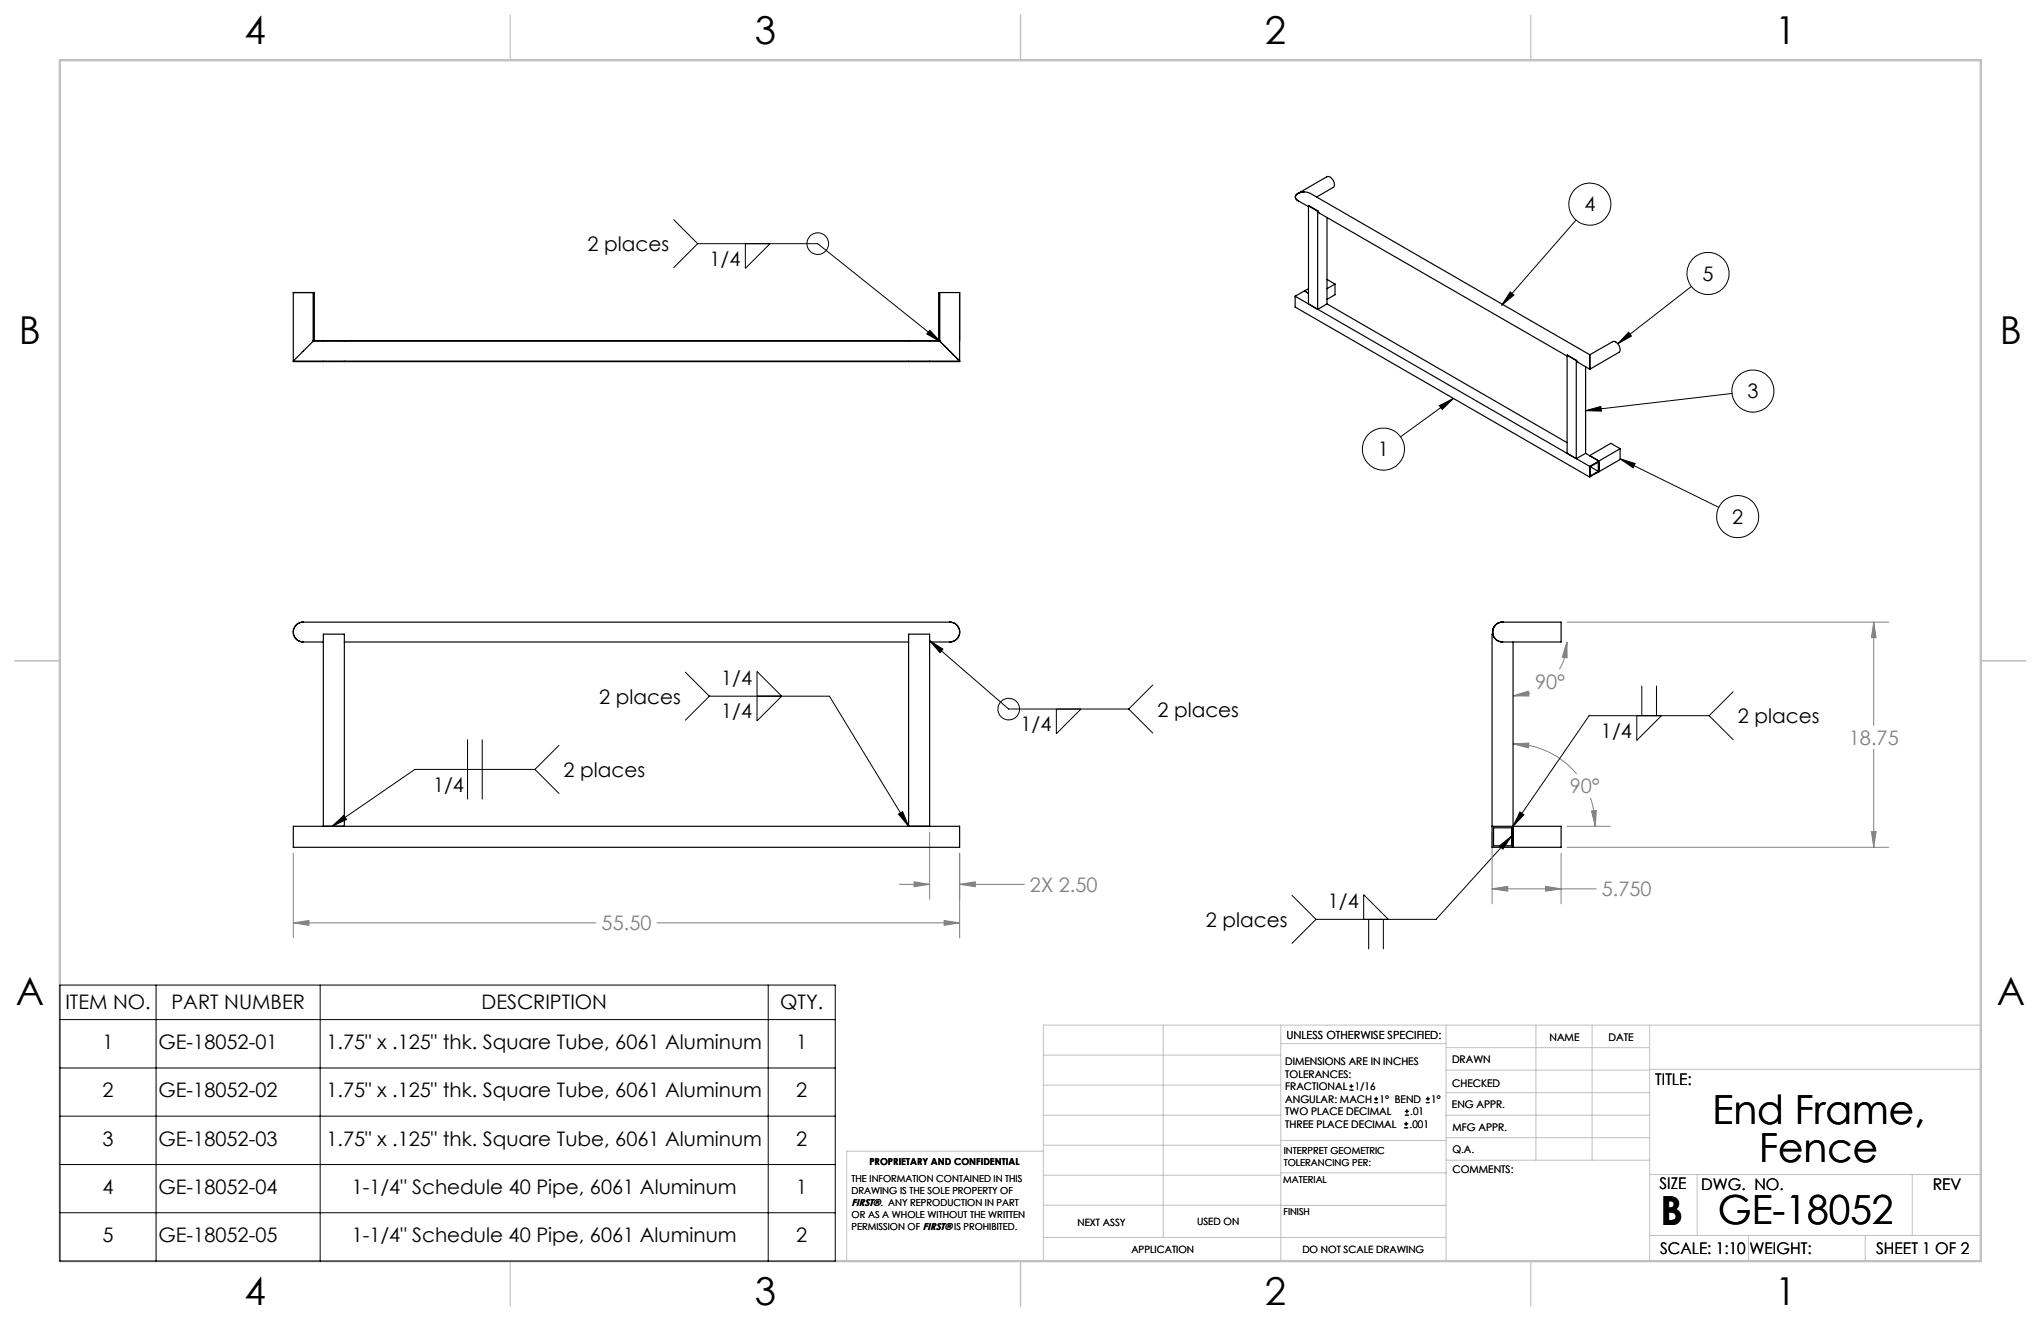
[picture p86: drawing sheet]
<svg xmlns="http://www.w3.org/2000/svg" width="432mm" height="279mm" viewBox="0 0 432 279" stroke-linecap="round" stroke-linejoin="round" font-family="sans-serif">
<defs><g id="words">
<g font-size="8.5">
<text x="362.3" y="237.7">End Frame,</text>
<text x="372.2" y="245.8">Fence</text>
<text x="351.3" y="259">B</text>
<text x="363.4" y="258.9">GE-18052</text>
</g>
<g font-size="8.1">
<text x="51.7" y="9.3">4</text>
<text x="159.7" y="9.3">3</text>
<text x="267.6" y="9.3">2</text>
<text x="375.6" y="9.3">1</text>
<text x="4" y="72.8">B</text>
<text x="423.1" y="72.8">B</text>
<text x="3.3" y="212.5">A</text>
<text x="422.4" y="212.5">A</text>
<text x="51.7" y="276">4</text>
<text x="159.7" y="276">3</text>
<text x="267.6" y="276">2</text>
<text x="375.6" y="276">1</text>
</g>
<g font-size="4.2">
<text x="335.2" y="44.7">4</text>
<text x="124.3" y="53.1">2 places</text>
<text x="150.1" y="56.2">1/4</text>
<text x="360.2" y="59.4">5</text>
<text x="369.7" y="84.3">3</text>
<text x="291.5" y="96.5">1</text>
<text x="366.5" y="110.8">2</text>
<text x="126.8" y="148.8">2 places</text>
<text x="152.6" y="144.9">1/4</text>
<text x="152.6" y="152">1/4</text>
<text x="215.9" y="154.7">1/4</text>
<text x="244.9" y="151.6">2 places</text>
<text x="367.7" y="153">2 places</text>
<text x="338.7" y="156.1">1/4</text>
<text x="91.6" y="167.4">1/4</text>
<text x="119.2" y="164.3">2 places</text>
<text x="255.1" y="196">2 places</text>
<text x="280.9" y="192">1/4</text>
<text x="13.8" y="213.5">ITEM NO.</text>
<text x="36.3" y="213.5">PART NUMBER</text>
<text x="101.9" y="213.5">DESCRIPTION</text>
<text x="165.1" y="213.5">QTY.</text>
<text x="21.7" y="221.9">1</text>
<text x="33.5" y="221.9">GE-18052-01</text>
<text x="69.1" y="221.9">1.75&quot; x .125&quot; thk. Square Tube, 6061 Aluminum</text>
<text x="168.5" y="221.9">1</text>
<text x="21.7" y="232.1">2</text>
<text x="33.5" y="232.1">GE-18052-02</text>
<text x="69.1" y="232.1">1.75&quot; x .125&quot; thk. Square Tube, 6061 Aluminum</text>
<text x="168.5" y="232.1">2</text>
<text x="21.7" y="242.3">3</text>
<text x="33.5" y="242.3">GE-18052-03</text>
<text x="69.1" y="242.3">1.75&quot; x .125&quot; thk. Square Tube, 6061 Aluminum</text>
<text x="168.5" y="242.3">2</text>
<text x="21.7" y="252.5">4</text>
<text x="33.5" y="252.5">GE-18052-04</text>
<text x="74.4" y="252.5">1-1/4&quot; Schedule 40 Pipe, 6061 Aluminum</text>
<text x="168.5" y="252.5">1</text>
<text x="21.7" y="262.7">5</text>
<text x="33.5" y="262.7">GE-18052-05</text>
<text x="74.4" y="262.7">1-1/4&quot; Schedule 40 Pipe, 6061 Aluminum</text>
<text x="168.5" y="262.7">2</text>
</g>
<g font-size="4.2" fill="#808080">
<text x="324.8" y="145.6">90°</text>
<text x="391.2" y="157.5">18.75</text>
<text x="332.1" y="167.8">90°</text>
<text x="217.9" y="188.6">2X 2.50</text>
<text x="338.9" y="189.6">5.750</text>
<text x="127.3" y="196.8">55.50</text>
</g>
<g font-size="3.4">
<text x="350.2" y="229.5">TITLE:</text>
<text x="351.1" y="251.6">SIZE</text>
<text x="359.9" y="251.6">DWG. NO.</text>
<text x="408.9" y="251.7">REV</text>
<text x="351.2" y="265.2">SCALE: 1:10</text>
<text x="370.1" y="265.3">WEIGHT:</text>
<text x="396.9" y="265.2">SHEET 1 OF 2</text>
</g>
<text font-size="2.4" x="272.2" y="219.7">UNLESS OTHERWISE SPECIFIED:</text>
<g font-size="2.2">
<text x="327.8" y="220.1">NAME</text>
<text x="340.3" y="220.2">DATE</text>
<text x="271.9" y="225.3">DIMENSIONS ARE IN INCHES</text>
<text x="271.9" y="227.9">TOLERANCES:</text>
<text x="307.2" y="224.9">DRAWN</text>
<text x="271.9" y="230.6">FRACTIONAL</text>
<text x="271.9" y="233.2">ANGULAR: MACH</text>
<text x="286.6" y="230.6">1/16</text>
<text x="291.9" y="233.2">1° BEND</text>
<text x="302.8" y="233.2">1°</text>
<text x="307.3" y="229.8">CHECKED</text>
<text x="271.9" y="238.5">THREE PLACE DECIMAL</text>
<text x="271.9" y="235.9">TWO PLACE DECIMAL</text>
<text x="298.2" y="238.5">.001</text>
<text x="298.4" y="235.9">.01</text>
<text x="307.2" y="234.5">ENG APPR.</text>
<text x="307.3" y="239.2">MFG APPR.</text>
<text x="307.3" y="243.9">Q.A.</text>
<text x="307.3" y="248.1">COMMENTS:</text>
</g>
<g font-size="2.1">
<text x="180.2" y="255.1">FIRST®. ANY REPRODUCTION IN PART</text>
<text x="227.9" y="259.2">NEXT ASSY</text>
<text x="253.3" y="259.2">USED ON</text>
<text x="239.3" y="265">APPLICATION</text>
<text x="275.5" y="265.1">DO NOT SCALE DRAWING</text>
</g>
<g font-size="2">
<text x="271.6" y="244.1">INTERPRET GEOMETRIC</text>
<text x="180.2" y="250">THE INFORMATION CONTAINED IN THIS</text>
<text x="183.9" y="246.4">PROPRIETARY AND CONFIDENTIAL</text>
<text x="271.5" y="250.2">MATERIAL</text>
<text x="271.6" y="246.6">TOLERANCING PER:</text>
<text x="180.2" y="252.5">DRAWING IS THE SOLE PROPERTY OF</text>
<text x="180.2" y="257.6">OR AS A WHOLE WITHOUT THE WRITTEN</text>
<text x="271.5" y="257">FINISH</text>
<text x="180.2" y="260.1">PERMISSION OF FIRST® IS PROHIBITED.</text>
</g>
</g></defs>
<g fill="none" stroke="#c0c0c0" stroke-width=".21">
<path d="M246.1 216.8v44.9M271 216.8v49.9M305.9 216.8v49.9M324.9 216.8v28.6M336.8 216.8v28.6M349 216.8v49.9M419.1 216.8h-198.4v49.9M220.7 235.9h50.3M220.7 229.5h50.3M220.7 223.2h50.3M271 220.7h34.9M305.9 231.1h43.1"/>
<path d="M305.9 226.3h43.1M305.9 221.6h43.1M305.9 235.9h43.1M349 226.2h70.1M220.7 254.9l85.2 .1M220.7 248.6h50.3M220.7 242.2h50.3M220.7 243.5h-41.6v23.2M271 248.1h35M271 241.2h35M305.9 240.6h43.1M306 245.4h43"/>
<path d="M349 248.4h70.1M359.1 248.4v12.9M404.6 248.4v12.9M220.7 261.7h85.2M349 261.3h70.1M369.9 261.3v5.4M394.6 261.3v5.4"/>
</g>
<path d="M108 3.2v9.5M215.9 3.2v9.5M323.8 3.2v9.5M3.1 139.7h9.6M419.1 139.7h9.5M108 266.7v9.6M215.9 266.7v9.6M323.8 266.7v9.6" fill="none" stroke="#c0c0c0" stroke-width=".25"/>
<path d="M12.7 12.7h406.4v254h-406.4z" fill="none" stroke="#c0c0c0" stroke-width=".5"/>
<g fill="none" stroke="#000" stroke-width=".21">
<path d="M142.5 46.5l5.1 5M147.6 51.5h25.4l26 20.8M147.6 51.5l-5.1 5.1M157.7 51.5v5.3l5.2-5.3M333.4 46.5l-15.7 18.1M196.7 69.8l2.3 2.5-2.9-1.7zM319.5 61.7l.8 .7-2.6 2.2zM344.6 70.3l.6 .8-2.9 1.6zM357.9 60.6l-15.6 12.1M304.5 85.8l3-1.5-2.4 2.3zM307.5 84.3l-11.2 8.1M335.5 86.9l3.2-.9 .1 1z"/>
<path d="M342.8 97l3.1 1-.4 1zM342.8 97l20.8 10.3M366.4 83.2l-30.9 3.7M196.7 135.5l2.8 1.8-.6 .7zM196.7 135.5l16.7 14.5h25.4M98.9 156.4v12.7M102 156.4v12.7M118.3 157.7l-5.1 5M145 142.2l5.1 5M150.1 147.2h25.4l16.7 27.6M150.1 147.2l-5.1 5.1M160.2 142l5.2 5.2-5.2 5.3z"/>
<path d="M223.5 150v5.2l5.2-5.2M238.8 150l5.1 5M243.9 144.9l-5.1 5.1M346.3 151.4v5.2l5.2-5.2M347.3 145v6.4M350.4 145v6.4M361.6 151.4h-25.4l-16.1 23.4M361.6 151.4l5.1 5.1M366.7 146.3l-5.1 5.1M70.3 174.8l2.4-2.3 .6 .8zM113.2 162.7h-25.4l-17.5 12.1M113.2 162.7l5.1 5.1"/>
<path d="M190.1 172.2l.9-.5 1.2 3.1zM317.2 178.9l2.6-2.1-1.8 2.8zM319.8 176.8l-16 17.7h-25.4M321.6 171.7l.8 .6-2.3 2.5zM273.3 189.4l5.1 5.1M278.4 194.5l-5.1 5M288.5 194.5v-5.3l5.2 5.3M289.6 194.5v6.3M292.7 194.5v6.3M12.7 208.4h164v58.3h-164zM12.7 215.7h164M33 208.4v58.3"/>
<path d="M67.7 208.4v58.3M162.5 208.4v58.3M12.7 225.9h164M12.7 236.1h164M12.7 246.3h164M12.7 256.5h164"/>
<circle cx="173" cy="51.5" r="2.29"/>
<circle cx="336.3" cy="43.2" r="4.4"/>
<circle cx="361.4" cy="57.9" r="4.5"/>
<circle cx="292.7" cy="95" r="4.4"/>
<circle cx="370.9" cy="82.7" r="4.4"/>
<circle cx="367.6" cy="109.3" r="4.5"/>
<circle cx="213.4" cy="150" r="2.29"/>
</g>
<g fill="none" stroke="#808080" stroke-width=".21">
<path d="M331.5 135.8v3.3l-1-.1zM331.5 135.8a11.6 11.6 0 0 1-1.6 5.7M331.5 131.6h68.1M396.4 131.6l.5 3.3h-1zM396.4 131.6v21.8M320.1 147.2l3.2-1 .2 1zM320.1 157.3l3.4-.1-.1 1zM320.1 157.3a17.6 17.6 0 0 1 13.5 6.4M323.7 146.6a10.7 10.7 0 0 1-3.6 .6M396.4 158.5v20.7M196.7 176v14.2M315.7 176v15.2"/>
<path d="M331.5 179.2h68.1M331.5 174.8h9.2M336.4 168.7a16.5 16.5 0 0 1 1.1 6.1M336.7 171.5l1-.1-.2 3.4zM395.9 175.9h1l-.5 3.3zM62.1 195.2l3.3-.5v1zM62.1 180.5v17.9M62.1 195.2h64M139 195.2h64M190.3 187h6.4M193.4 186.5l3.3 .5-3.3 .5zM199.7 194.7l3.3 .5-3.3 .5z"/>
<path d="M203 187l3.3-.5v1zM203 180.5v17.9M203 187h13.7M315.7 188l3.3-.5v1zM315.7 188h22M327 187.5l3.3 .5-3.3 .5zM330.3 180.5v10.7"/>
</g>
<path d="M196.7 135.5l2.8 1.8-.6 .7zM70.3 174.8l2.4-2.3 .6 .8zM190.1 172.2l.9-.5 1.2 3.1zM321.6 171.7l.8 .6-2.3 2.5zM317.2 178.9l2.6-2.1-1.8 2.8zM196.7 69.8l2.3 2.5-2.9-1.7zM304.5 85.8l3-1.5-2.4 2.3zM342.8 97l3.1 1-.4 1zM335.5 86.9l3.2-.9 .1 1zM344.6 70.3l.6 .8-2.9 1.6zM319.5 61.7l.8 .7-2.6 2.2z" fill="#000"/>
<path d="M199.7 194.7l3.3 .5-3.3 .5zM62.1 195.2l3.3-.5v1zM193.4 186.5l3.3 .5-3.3 .5zM203 187l3.3-.5v1zM395.9 175.9h1l-.5 3.3zM396.4 131.6l.5 3.3h-1zM320.1 147.2l3.2-1 .2 1zM331.5 135.8v3.3l-1-.1zM336.7 171.5l1-.1-.2 3.4zM320.1 157.3l3.4-.1-.1 1zM327 187.5l3.3 .5-3.3 .5zM315.7 188l3.3-.5v1z" fill="#808080"/>
<g fill="none" stroke="#000" stroke-width=".25">
<path d="M274.6 40.9l6.1-3.5a1.5 1.5 0 0 1 1.3 2.3l-3.4 2M275.9 40.6a1.47 1.47 0 0 0-1.8 1.3l.6 .6M276.8 43.7l-2.2-1.3a.88 .88 0 0 1-.5-1 .88 .88 0 0 1 .9-.7l1.2-.1 1 .3 59.1 34.1M276.8 43.5l2 1.1M276.8 43.5l2 1.2M276.8 43.5v20.8l2 1.1M278.8 44.7v20.7M278.8 44.6l.3 .4 52.4 30.3M278.8 44.6v.1M280.7 46v18.3M280.7 59.1l1.7 1M62.1 61.9v14.6h140.9v-14.6h-4.2"/>
<path d="M62.1 61.9h4.2v10.3M62.1 61.9h.1M62.1 61.9h4.4v10.1M66.3 72h132.5M68.4 72v.1M68.4 76.4v.1M72.8 72v.1M72.8 76.4v.1M192.2 72v.1M192.2 76.4v.1M196.7 72v.1M196.7 76.4v.1"/>
<path d="M198.8 72.1l4.2 4.3M198.8 72.1h-132.5l-4.2 4.3h140.9M198.8 61.9v10.2M198.8 61.9h-.2v10.1M274 62.7l62.3 35.9M274 62.7v2.2l62.3 36M276 61.5l.8 .5M276 61.5l-2 1.2M276.8 61.1l-.8 .4M280.7 64.3l-1.9 1.1M280.7 64.3l50.8 29.3M282.4 60.1v2.2l-1.7 1"/>
<path d="M282.4 60.1l-1.7 1M331.5 75.1l2.1 1.1M331.5 75.1l2 1.2M331.5 75.1v20.8l2 1.1M333.5 76.3v20.7M333.6 76.2l.1 .4 2.6 1.5M333.6 76.2l-.1 .1M335.5 77.6v18.3M336.3 75l4.9-2.7a1.47 1.47 0 0 1 1.6 1.5l-.2 .7-6.3 3.6M336.3 77.6v.5M336.3 75v2.6M335.5 95.9l-2 1.1"/>
<path d="M335.5 95.9l2.8 1.6M336.3 98.6v2.3M336.4 98.7v1.9l1.7-.9M336.4 98.7l1.7-.9v1.9M336.4 98.7l1.7 1M338.3 97.5v2.3M338.3 97.5l-2 1.1M338.3 99.8l-2 1.1M342.8 94.9l-4.5 2.6M342.8 94.9l-2-1.1-4.5 2.6M342.8 94.9v2.3l-4.5 2.6M64.2 131.6h136.7a2.1 2.1 0 0 1 2.1 2.1 2.1 2.1 0 0 1-2.1 2.1h-4.2"/>
<path d="M64.2 131.6a2.1 2.1 0 0 0-2.1 2.1 2.1 2.1 0 0 0 2.1 2.1M64.2 131.6a2.1 2.1 0 0 0-2.2 2.1 2.1 2.1 0 0 0 2.2 2.1M64.2 135.8h4.2M72.8 135.8h119.4M315.8 133.7v.4M315.8 134.1h-.1v45.1h14.6v-4.4h-14.6M317.9 131.6h.1M317.9 131.6h12.4v4.2h-12.5a2.11 2.11 0 0 1-2-2.1M317.9 131.6a2.08 2.08 0 0 0-2.1 2.1M320.1 135.8v43.4M62.1 174.8h140.9v4.4h-140.9zM68.4 174.8v-40.7h4.4v40.7"/>
<path d="M192.2 174.8v-40.7h4.5v40.7M316 175.1h3.8v3.8h-3.8z"/>
</g>
<g fill="none" stroke="#000" stroke-width=".21">
<path d="M285.5 230.6h.8M285.5 229.7h.8M285.9 229.3v.9M290.7 233.2h.8M290.7 232.4h.8M291.1 232v.8M297.1 238.5h.8M297.1 237.7h.8M297.2 235.9h.9M297.2 235.1h.9M297.5 237.3v.8M297.6 234.6v.9"/>
<path d="M301.7 233.2h.8M301.7 232.4h.8M302.1 232v.8"/>
</g>
<use href="#words"/>
</svg>
